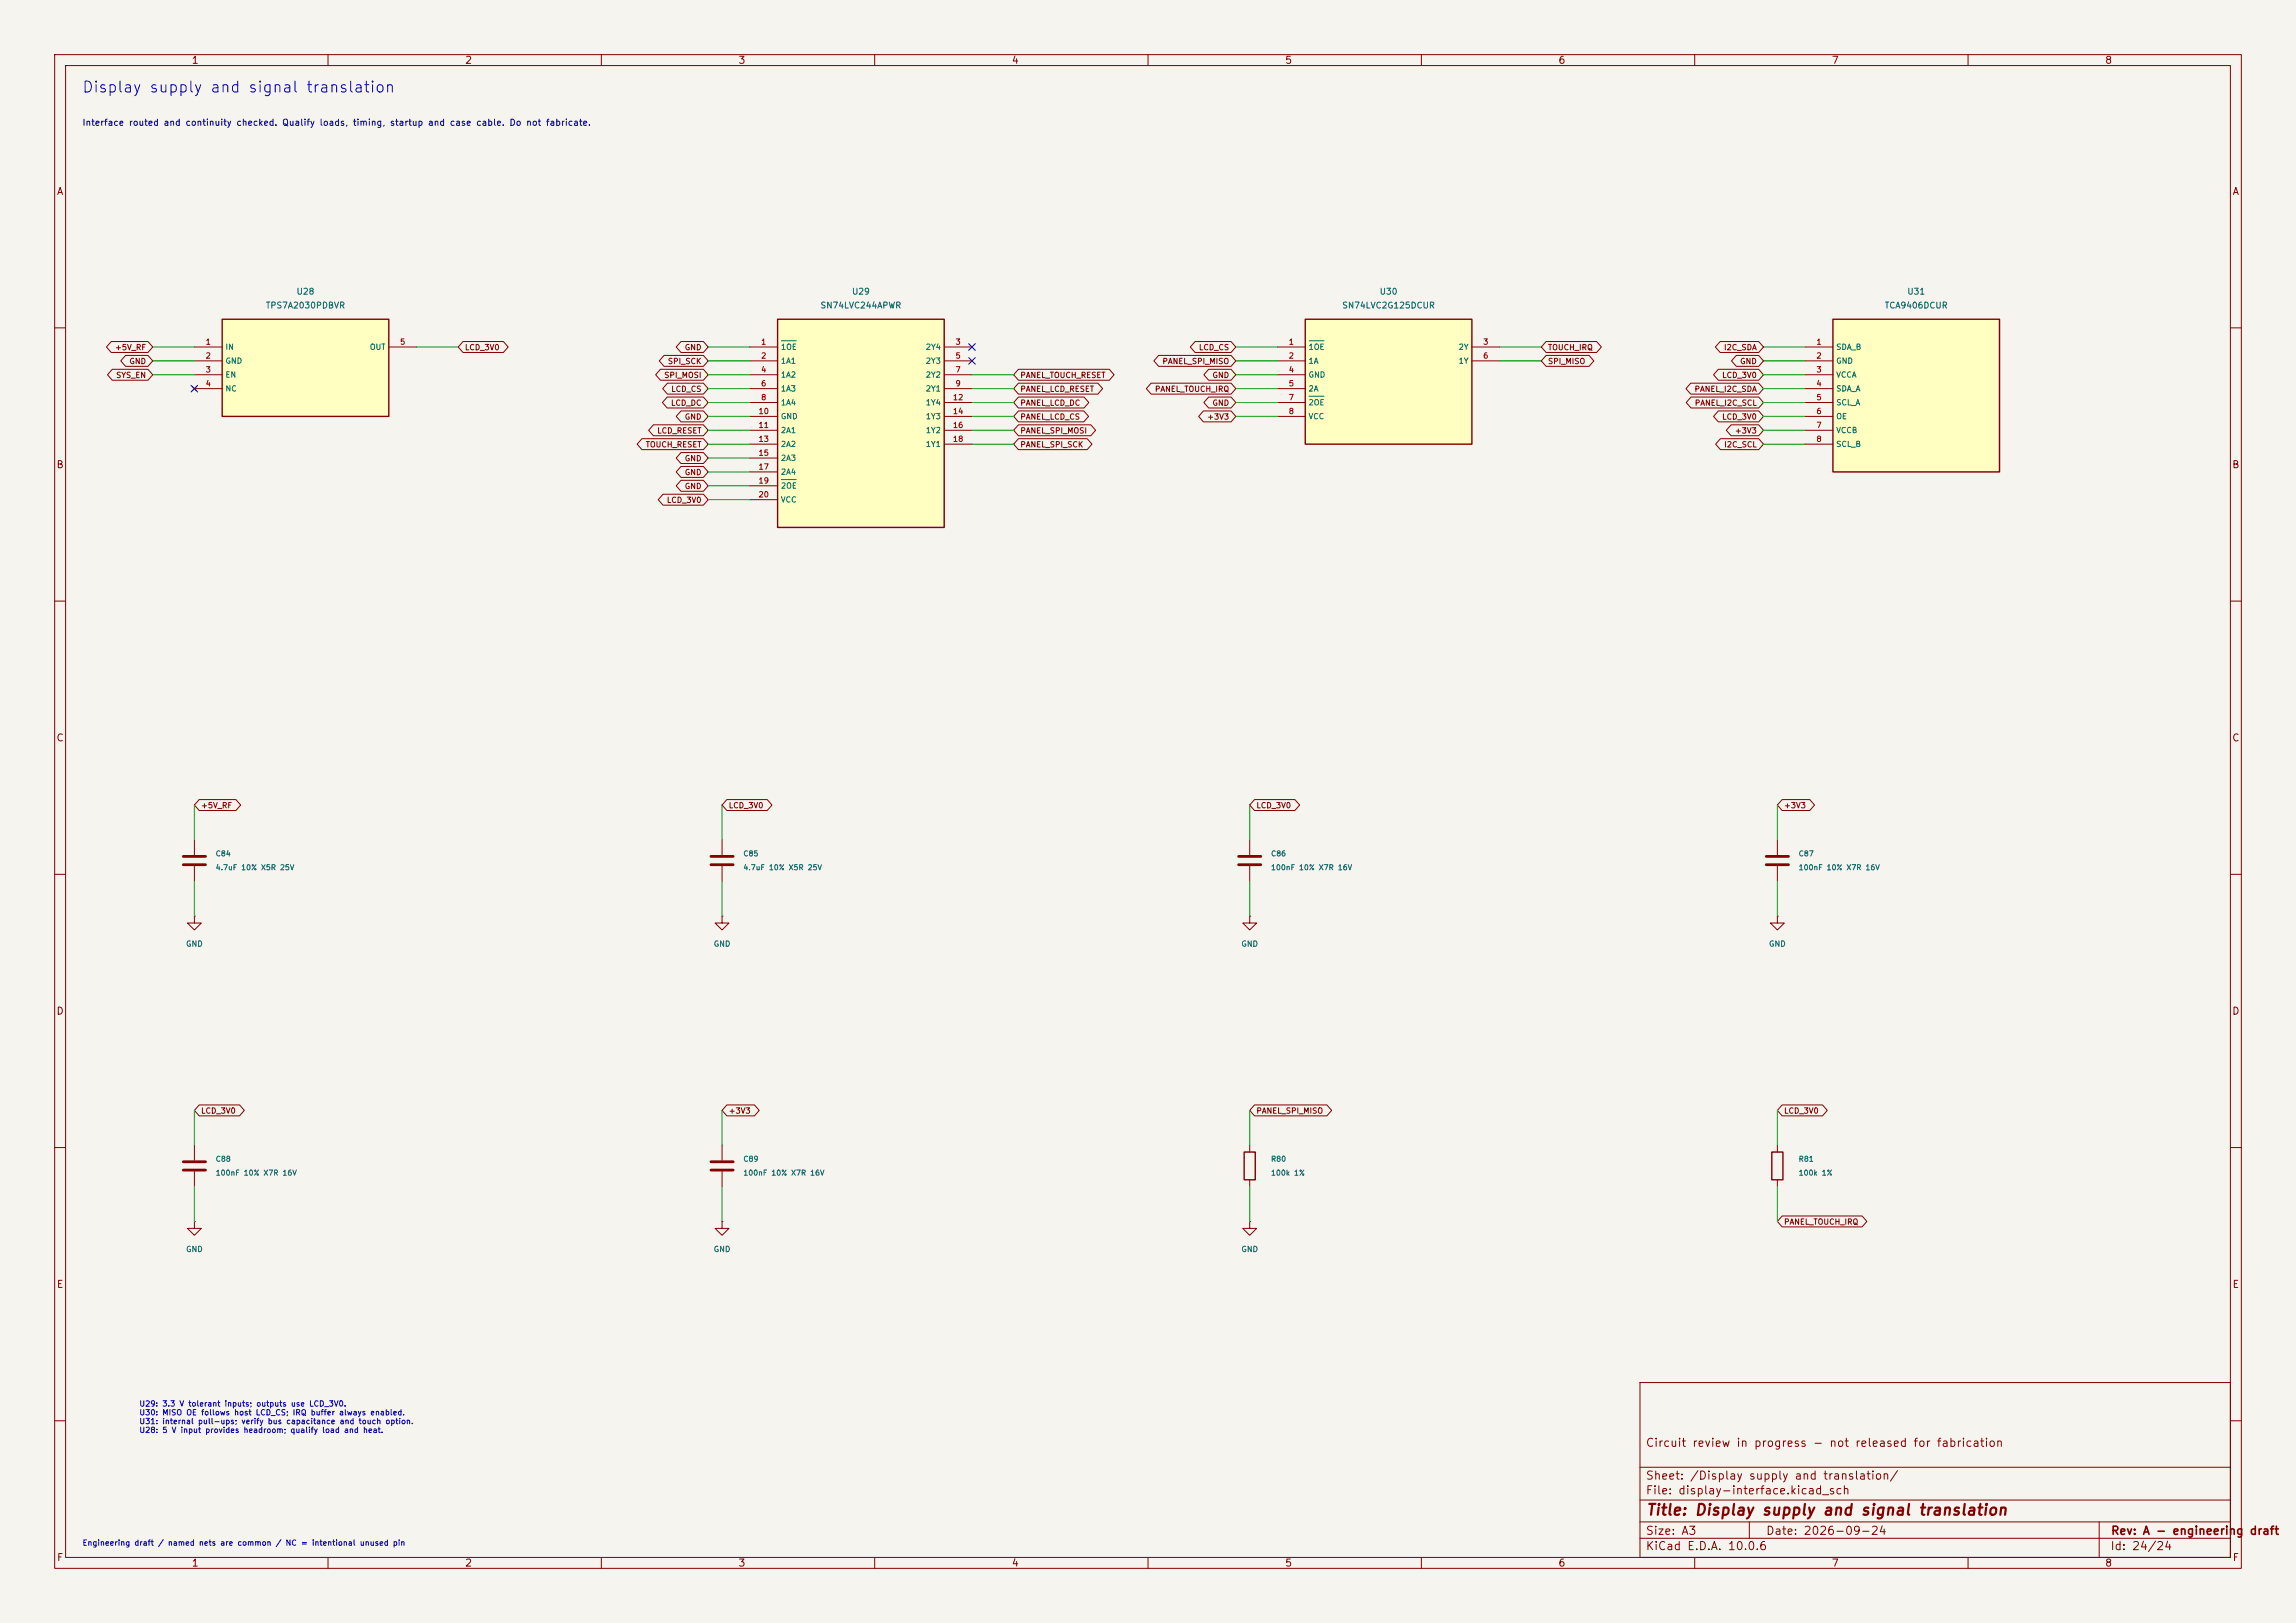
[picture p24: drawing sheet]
(kicad_sch
 (version 20250114)
 (generator "eeschema")
 (paper "A3")
 (title_block
  (title "Display supply and signal translation")
  (date "2026-09-24")
  (rev "A - engineering draft")
  (comment 1 "Circuit review in progress - not released for fabrication"))
 (lib_symbols
  (symbol "Handset:TPS7A2030PDBVR"
   (pin_names
    (offset 0.508)) (in_bom yes) (on_board yes)
   (property "Reference" "U" (at 0 0 0) (effects (font (size 1 1))))
   (property "Value" "TPS7A2030PDBVR" (at 0 0 0) (effects (font (size 1 1))))
   (symbol "TPS7A2030PDBVR_0_1"
    (rectangle (start -15.24 5.08) (end 15.24 -12.7) (stroke (width 0.254) (type default)) (fill (type background))))
   (symbol "TPS7A2030PDBVR_1_1"
    (pin power_in line (at -20.32 0.0 0) (length 5.08) (name "IN" (effects (font (size 1 1)))) (number "1" (effects (font (size 1 1)))))
    (pin power_in line (at -20.32 -2.54 0) (length 5.08) (name "GND" (effects (font (size 1 1)))) (number "2" (effects (font (size 1 1)))))
    (pin input line (at -20.32 -5.08 0) (length 5.08) (name "EN" (effects (font (size 1 1)))) (number "3" (effects (font (size 1 1)))))
    (pin no_connect line (at -20.32 -7.62 0) (length 5.08) (name "NC" (effects (font (size 1 1)))) (number "4" (effects (font (size 1 1)))))
    (pin power_out line (at 20.32 0.0 180) (length 5.08) (name "OUT" (effects (font (size 1 1)))) (number "5" (effects (font (size 1 1)))))))
  (symbol "Handset:SN74LVC244APWR"
   (pin_names
    (offset 0.508)) (in_bom yes) (on_board yes)
   (property "Reference" "U" (at 0 0 0) (effects (font (size 1 1))))
   (property "Value" "SN74LVC244APWR" (at 0 0 0) (effects (font (size 1 1))))
   (symbol "SN74LVC244APWR_0_1"
    (rectangle (start -15.24 5.08) (end 15.24 -33.02) (stroke (width 0.254) (type default)) (fill (type background))))
   (symbol "SN74LVC244APWR_1_1"
    (pin input line (at -20.32 0.0 0) (length 5.08) (name "~{1OE}" (effects (font (size 1 1)))) (number "1" (effects (font (size 1 1)))))
    (pin input line (at -20.32 -2.54 0) (length 5.08) (name "1A1" (effects (font (size 1 1)))) (number "2" (effects (font (size 1 1)))))
    (pin input line (at -20.32 -5.08 0) (length 5.08) (name "1A2" (effects (font (size 1 1)))) (number "4" (effects (font (size 1 1)))))
    (pin input line (at -20.32 -7.62 0) (length 5.08) (name "1A3" (effects (font (size 1 1)))) (number "6" (effects (font (size 1 1)))))
    (pin input line (at -20.32 -10.16 0) (length 5.08) (name "1A4" (effects (font (size 1 1)))) (number "8" (effects (font (size 1 1)))))
    (pin power_in line (at -20.32 -12.7 0) (length 5.08) (name "GND" (effects (font (size 1 1)))) (number "10" (effects (font (size 1 1)))))
    (pin input line (at -20.32 -15.24 0) (length 5.08) (name "2A1" (effects (font (size 1 1)))) (number "11" (effects (font (size 1 1)))))
    (pin input line (at -20.32 -17.78 0) (length 5.08) (name "2A2" (effects (font (size 1 1)))) (number "13" (effects (font (size 1 1)))))
    (pin input line (at -20.32 -20.32 0) (length 5.08) (name "2A3" (effects (font (size 1 1)))) (number "15" (effects (font (size 1 1)))))
    (pin input line (at -20.32 -22.86 0) (length 5.08) (name "2A4" (effects (font (size 1 1)))) (number "17" (effects (font (size 1 1)))))
    (pin input line (at -20.32 -25.4 0) (length 5.08) (name "~{2OE}" (effects (font (size 1 1)))) (number "19" (effects (font (size 1 1)))))
    (pin power_in line (at -20.32 -27.94 0) (length 5.08) (name "VCC" (effects (font (size 1 1)))) (number "20" (effects (font (size 1 1)))))
    (pin tri_state line (at 20.32 0.0 180) (length 5.08) (name "2Y4" (effects (font (size 1 1)))) (number "3" (effects (font (size 1 1)))))
    (pin tri_state line (at 20.32 -2.54 180) (length 5.08) (name "2Y3" (effects (font (size 1 1)))) (number "5" (effects (font (size 1 1)))))
    (pin tri_state line (at 20.32 -5.08 180) (length 5.08) (name "2Y2" (effects (font (size 1 1)))) (number "7" (effects (font (size 1 1)))))
    (pin tri_state line (at 20.32 -7.62 180) (length 5.08) (name "2Y1" (effects (font (size 1 1)))) (number "9" (effects (font (size 1 1)))))
    (pin tri_state line (at 20.32 -10.16 180) (length 5.08) (name "1Y4" (effects (font (size 1 1)))) (number "12" (effects (font (size 1 1)))))
    (pin tri_state line (at 20.32 -12.7 180) (length 5.08) (name "1Y3" (effects (font (size 1 1)))) (number "14" (effects (font (size 1 1)))))
    (pin tri_state line (at 20.32 -15.24 180) (length 5.08) (name "1Y2" (effects (font (size 1 1)))) (number "16" (effects (font (size 1 1)))))
    (pin tri_state line (at 20.32 -17.78 180) (length 5.08) (name "1Y1" (effects (font (size 1 1)))) (number "18" (effects (font (size 1 1)))))))
  (symbol "Handset:SN74LVC2G125DCUR"
   (pin_names
    (offset 0.508)) (in_bom yes) (on_board yes)
   (property "Reference" "U" (at 0 0 0) (effects (font (size 1 1))))
   (property "Value" "SN74LVC2G125DCUR" (at 0 0 0) (effects (font (size 1 1))))
   (symbol "SN74LVC2G125DCUR_0_1"
    (rectangle (start -15.24 5.08) (end 15.24 -17.78) (stroke (width 0.254) (type default)) (fill (type background))))
   (symbol "SN74LVC2G125DCUR_1_1"
    (pin input line (at -20.32 0.0 0) (length 5.08) (name "~{1OE}" (effects (font (size 1 1)))) (number "1" (effects (font (size 1 1)))))
    (pin input line (at -20.32 -2.54 0) (length 5.08) (name "1A" (effects (font (size 1 1)))) (number "2" (effects (font (size 1 1)))))
    (pin power_in line (at -20.32 -5.08 0) (length 5.08) (name "GND" (effects (font (size 1 1)))) (number "4" (effects (font (size 1 1)))))
    (pin input line (at -20.32 -7.62 0) (length 5.08) (name "2A" (effects (font (size 1 1)))) (number "5" (effects (font (size 1 1)))))
    (pin input line (at -20.32 -10.16 0) (length 5.08) (name "~{2OE}" (effects (font (size 1 1)))) (number "7" (effects (font (size 1 1)))))
    (pin power_in line (at -20.32 -12.7 0) (length 5.08) (name "VCC" (effects (font (size 1 1)))) (number "8" (effects (font (size 1 1)))))
    (pin tri_state line (at 20.32 0.0 180) (length 5.08) (name "2Y" (effects (font (size 1 1)))) (number "3" (effects (font (size 1 1)))))
    (pin tri_state line (at 20.32 -2.54 180) (length 5.08) (name "1Y" (effects (font (size 1 1)))) (number "6" (effects (font (size 1 1)))))))
  (symbol "Handset:TCA9406DCUR"
   (pin_names
    (offset 0.508)) (in_bom yes) (on_board yes)
   (property "Reference" "U" (at 0 0 0) (effects (font (size 1 1))))
   (property "Value" "TCA9406DCUR" (at 0 0 0) (effects (font (size 1 1))))
   (symbol "TCA9406DCUR_0_1"
    (rectangle (start -15.24 5.08) (end 15.24 -22.86) (stroke (width 0.254) (type default)) (fill (type background))))
   (symbol "TCA9406DCUR_1_1"
    (pin bidirectional line (at -20.32 0.0 0) (length 5.08) (name "SDA_B" (effects (font (size 1 1)))) (number "1" (effects (font (size 1 1)))))
    (pin power_in line (at -20.32 -2.54 0) (length 5.08) (name "GND" (effects (font (size 1 1)))) (number "2" (effects (font (size 1 1)))))
    (pin power_in line (at -20.32 -5.08 0) (length 5.08) (name "VCCA" (effects (font (size 1 1)))) (number "3" (effects (font (size 1 1)))))
    (pin bidirectional line (at -20.32 -7.62 0) (length 5.08) (name "SDA_A" (effects (font (size 1 1)))) (number "4" (effects (font (size 1 1)))))
    (pin bidirectional line (at -20.32 -10.16 0) (length 5.08) (name "SCL_A" (effects (font (size 1 1)))) (number "5" (effects (font (size 1 1)))))
    (pin input line (at -20.32 -12.7 0) (length 5.08) (name "OE" (effects (font (size 1 1)))) (number "6" (effects (font (size 1 1)))))
    (pin power_in line (at -20.32 -15.24 0) (length 5.08) (name "VCCB" (effects (font (size 1 1)))) (number "7" (effects (font (size 1 1)))))
    (pin bidirectional line (at -20.32 -17.78 0) (length 5.08) (name "SCL_B" (effects (font (size 1 1)))) (number "8" (effects (font (size 1 1)))))))
  (symbol "Device:C"
   (pin_numbers (hide yes))
   (pin_names
    (offset 0.254)) (exclude_from_sim no) (in_bom yes) (on_board yes)
   (in_pos_files yes)
   (duplicate_pin_numbers_are_jumpers no)
   (property "Reference" "C" (at 0.635 2.54 0) (show_name no) (do_not_autoplace no) (effects (font (size 1.27 1.27)) (justify left)))
   (property "Value" "C" (at 0.635 -2.54 0) (show_name no) (do_not_autoplace no) (effects (font (size 1.27 1.27)) (justify left)))
   (property "Footprint" "" (at 0.9652 -3.81 0) (show_name no) (do_not_autoplace no) (hide yes) (effects (font (size 1.27 1.27))))
   (property "Datasheet" "" (at 0 0 0) (show_name no) (do_not_autoplace no) (hide yes) (effects (font (size 1.27 1.27))))
   (property "Description" "Unpolarized capacitor" (at 0 0 0) (show_name no) (do_not_autoplace no) (hide yes) (effects (font (size 1.27 1.27))))
   (symbol "C_0_1"
    (polyline (pts (xy -2.032 0.762) (xy 2.032 0.762)) (stroke (width 0.508) (type default)) (fill (type none)))
    (polyline (pts (xy -2.032 -0.762) (xy 2.032 -0.762)) (stroke (width 0.508) (type default)) (fill (type none))))
   (symbol "C_1_1"
    (pin passive line (at 0 3.81 270) (length 2.794) (name "" (effects (font (size 1.27 1.27)))) (number "1" (effects (font (size 1.27 1.27)))))
    (pin passive line (at 0 -3.81 90) (length 2.794) (name "" (effects (font (size 1.27 1.27)))) (number "2" (effects (font (size 1.27 1.27))))))
   (embedded_fonts no))
  (symbol "power:GND"
   (power global)
   (pin_numbers (hide yes))
   (pin_names
    (offset 0) (hide yes)) (exclude_from_sim no) (in_bom yes) (on_board yes)
   (in_pos_files yes)
   (duplicate_pin_numbers_are_jumpers no)
   (property "Reference" "#PWR" (at 0 -6.35 0) (show_name no) (do_not_autoplace no) (hide yes) (effects (font (size 1.27 1.27))))
   (property "Value" "GND" (at 0 -3.81 0) (show_name no) (do_not_autoplace no) (effects (font (size 1.27 1.27))))
   (property "Footprint" "" (at 0 0 0) (show_name no) (do_not_autoplace no) (hide yes) (effects (font (size 1.27 1.27))))
   (property "Datasheet" "" (at 0 0 0) (show_name no) (do_not_autoplace no) (hide yes) (effects (font (size 1.27 1.27))))
   (property "Description" "Power symbol creates a global label with name \"GND\" , ground" (at 0 0 0) (show_name no) (do_not_autoplace no) (hide yes) (effects (font (size 1.27 1.27))))
   (symbol "GND_0_1"
    (polyline (pts (xy 0 0) (xy 0 -1.27) (xy 1.27 -1.27) (xy 0 -2.54) (xy -1.27 -1.27) (xy 0 -1.27)) (stroke (width 0) (type default)) (fill (type none))))
   (symbol "GND_1_1"
    (pin power_in line (at 0 0 270) (length 0) (name "" (effects (font (size 1.27 1.27)))) (number "1" (effects (font (size 1.27 1.27))))))
   (embedded_fonts no))
  (symbol "Device:R"
   (pin_numbers (hide yes))
   (pin_names
    (offset 0)) (exclude_from_sim no) (in_bom yes) (on_board yes)
   (in_pos_files yes)
   (duplicate_pin_numbers_are_jumpers no)
   (property "Reference" "R" (at 2.032 0 90) (show_name no) (do_not_autoplace no) (effects (font (size 1.27 1.27))))
   (property "Value" "R" (at 0 0 90) (show_name no) (do_not_autoplace no) (effects (font (size 1.27 1.27))))
   (property "Footprint" "" (at -1.778 0 90) (show_name no) (do_not_autoplace no) (hide yes) (effects (font (size 1.27 1.27))))
   (property "Datasheet" "" (at 0 0 0) (show_name no) (do_not_autoplace no) (hide yes) (effects (font (size 1.27 1.27))))
   (property "Description" "Resistor" (at 0 0 0) (show_name no) (do_not_autoplace no) (hide yes) (effects (font (size 1.27 1.27))))
   (symbol "R_0_1"
    (rectangle (start -1.016 -2.54) (end 1.016 2.54) (stroke (width 0.254) (type default)) (fill (type none))))
   (symbol "R_1_1"
    (pin passive line (at 0 3.81 270) (length 1.27) (name "" (effects (font (size 1.27 1.27)))) (number "1" (effects (font (size 1.27 1.27)))))
    (pin passive line (at 0 -3.81 90) (length 1.27) (name "" (effects (font (size 1.27 1.27)))) (number "2" (effects (font (size 1.27 1.27))))))
   (embedded_fonts no)))
 (text "Display supply and signal translation" (at 15 15 0) (effects (font (size 2 2)) (justify left top)))
 (text "Interface routed and continuity checked. Qualify loads, timing, startup and case cable. Do not fabricate." (at 15 22 0) (effects (font (size 1.15 1.15)) (justify left top)))
 (text "Engineering draft / named nets are common / NC = intentional unused pin" (at 15 282 0) (effects (font (size 1 1)) (justify left top)))
 (symbol
  (lib_id "Handset:TPS7A2030PDBVR") (at 55.88 63.5 0) (unit 1) (in_bom yes) (on_board yes) (dnp no)
  (property "Reference" "U28" (at 55.88 53.34 0) (effects (font (size 1.1 1.1))))
  (property "Value" "TPS7A2030PDBVR" (at 55.88 55.88 0) (effects (font (size 1.1 1.1))))
  (property "Footprint" "Package_TO_SOT_SMD:SOT-23-5" (at 55.88 63.5 0) (effects (font (size 1 1)) (hide yes)))
  (property "MPN" "TPS7A2030PDBVR" (at 55.88 63.5 0) (effects (font (size 1 1)) (hide yes))))
 (symbol
  (lib_id "Handset:SN74LVC244APWR") (at 157.48 63.5 0) (unit 1) (in_bom yes) (on_board yes) (dnp no)
  (property "Reference" "U29" (at 157.48 53.34 0) (effects (font (size 1.1 1.1))))
  (property "Value" "SN74LVC244APWR" (at 157.48 55.88 0) (effects (font (size 1.1 1.1))))
  (property "Footprint" "Package_SO:TSSOP-20_4.4x6.5mm_P0.65mm" (at 157.48 63.5 0) (effects (font (size 1 1)) (hide yes)))
  (property "MPN" "SN74LVC244APWR" (at 157.48 63.5 0) (effects (font (size 1 1)) (hide yes))))
 (symbol
  (lib_id "Handset:SN74LVC2G125DCUR") (at 254 63.5 0) (unit 1) (in_bom yes) (on_board yes) (dnp no)
  (property "Reference" "U30" (at 254 53.34 0) (effects (font (size 1.1 1.1))))
  (property "Value" "SN74LVC2G125DCUR" (at 254 55.88 0) (effects (font (size 1.1 1.1))))
  (property "Footprint" "Package_SO:VSSOP-8_2.3x2mm_P0.5mm" (at 254 63.5 0) (effects (font (size 1 1)) (hide yes)))
  (property "MPN" "SN74LVC2G125DCUR" (at 254 63.5 0) (effects (font (size 1 1)) (hide yes))))
 (symbol
  (lib_id "Handset:TCA9406DCUR") (at 350.52 63.5 0) (unit 1) (in_bom yes) (on_board yes) (dnp no)
  (property "Reference" "U31" (at 350.52 53.34 0) (effects (font (size 1.1 1.1))))
  (property "Value" "TCA9406DCUR" (at 350.52 55.88 0) (effects (font (size 1.1 1.1))))
  (property "Footprint" "Package_SO:VSSOP-8_2.3x2mm_P0.5mm" (at 350.52 63.5 0) (effects (font (size 1 1)) (hide yes)))
  (property "MPN" "TCA9406DCUR" (at 350.52 63.5 0) (effects (font (size 1 1)) (hide yes))))
 (symbol
  (lib_id "Device:C") (at 35.56 157.48 0) (unit 1) (in_bom yes) (on_board yes) (dnp no)
  (property "Reference" "C84" (at 39.370000000000005 156.20999999999998 0) (effects (font (size 0.95 0.95)) (justify left)))
  (property "Value" "4.7uF 10% X5R 25V" (at 39.370000000000005 158.75 0) (effects (font (size 0.95 0.95)) (justify left)))
  (property "Footprint" "Capacitor_SMD:C_0603_1608Metric" (at 35.56 157.48 0) (effects (font (size 1 1)) (hide yes)))
  (property "MPN" "GRM188R61E475KE11D" (at 35.56 157.48 0) (effects (font (size 1 1)) (hide yes))))
 (wire (pts (xy 35.5600 153.6700) (xy 35.5600 147.3200)) (stroke (width 0) (type default)))
 (wire (pts (xy 35.5600 161.2900) (xy 35.5600 167.6400)) (stroke (width 0) (type default)))
 (global_label "+5V_RF"
  (shape bidirectional) (at 35.56 147.32 0) (effects (font (size 1 1)) (justify left)))
 (symbol
  (lib_id "power:GND") (at 35.56 167.64 0) (unit 1) (in_bom yes) (on_board yes) (dnp no)
  (property "Reference" "#PWR24006" (at 35.56 167.64 0) (effects (font (size 1 1)) (hide yes)))
  (property "Value" "GND" (at 35.56 172.72 0) (effects (font (size 1 1)))) (pin "1"))
 (symbol
  (lib_id "Device:C") (at 132.07999999999998 157.48 0) (unit 1) (in_bom yes) (on_board yes) (dnp no)
  (property "Reference" "C85" (at 135.89 156.20999999999998 0) (effects (font (size 0.95 0.95)) (justify left)))
  (property "Value" "4.7uF 10% X5R 25V" (at 135.89 158.75 0) (effects (font (size 0.95 0.95)) (justify left)))
  (property "Footprint" "Capacitor_SMD:C_0603_1608Metric" (at 132.07999999999998 157.48 0) (effects (font (size 1 1)) (hide yes)))
  (property "MPN" "GRM188R61E475KE11D" (at 132.07999999999998 157.48 0) (effects (font (size 1 1)) (hide yes))))
 (wire (pts (xy 132.0800 153.6700) (xy 132.0800 147.3200)) (stroke (width 0) (type default)))
 (wire (pts (xy 132.0800 161.2900) (xy 132.0800 167.6400)) (stroke (width 0) (type default)))
 (global_label "LCD_3V0"
  (shape bidirectional) (at 132.07999999999998 147.32 0) (effects (font (size 1 1)) (justify left)))
 (symbol
  (lib_id "power:GND") (at 132.07999999999998 167.64 0) (unit 1) (in_bom yes) (on_board yes) (dnp no)
  (property "Reference" "#PWR24011" (at 132.07999999999998 167.64 0) (effects (font (size 1 1)) (hide yes)))
  (property "Value" "GND" (at 132.07999999999998 172.72 0) (effects (font (size 1 1)))) (pin "1"))
 (symbol
  (lib_id "Device:C") (at 228.6 157.48 0) (unit 1) (in_bom yes) (on_board yes) (dnp no)
  (property "Reference" "C86" (at 232.41 156.20999999999998 0) (effects (font (size 0.95 0.95)) (justify left)))
  (property "Value" "100nF 10% X7R 16V" (at 232.41 158.75 0) (effects (font (size 0.95 0.95)) (justify left)))
  (property "Footprint" "Capacitor_SMD:C_0402_1005Metric" (at 228.6 157.48 0) (effects (font (size 1 1)) (hide yes)))
  (property "MPN" "GRM155R71C104KA88D" (at 228.6 157.48 0) (effects (font (size 1 1)) (hide yes))))
 (wire (pts (xy 228.6000 153.6700) (xy 228.6000 147.3200)) (stroke (width 0) (type default)))
 (wire (pts (xy 228.6000 161.2900) (xy 228.6000 167.6400)) (stroke (width 0) (type default)))
 (global_label "LCD_3V0"
  (shape bidirectional) (at 228.6 147.32 0) (effects (font (size 1 1)) (justify left)))
 (symbol
  (lib_id "power:GND") (at 228.6 167.64 0) (unit 1) (in_bom yes) (on_board yes) (dnp no)
  (property "Reference" "#PWR24016" (at 228.6 167.64 0) (effects (font (size 1 1)) (hide yes)))
  (property "Value" "GND" (at 228.6 172.72 0) (effects (font (size 1 1)))) (pin "1"))
 (symbol
  (lib_id "Device:C") (at 325.12 157.48 0) (unit 1) (in_bom yes) (on_board yes) (dnp no)
  (property "Reference" "C87" (at 328.93 156.20999999999998 0) (effects (font (size 0.95 0.95)) (justify left)))
  (property "Value" "100nF 10% X7R 16V" (at 328.93 158.75 0) (effects (font (size 0.95 0.95)) (justify left)))
  (property "Footprint" "Capacitor_SMD:C_0402_1005Metric" (at 325.12 157.48 0) (effects (font (size 1 1)) (hide yes)))
  (property "MPN" "GRM155R71C104KA88D" (at 325.12 157.48 0) (effects (font (size 1 1)) (hide yes))))
 (wire (pts (xy 325.1200 153.6700) (xy 325.1200 147.3200)) (stroke (width 0) (type default)))
 (wire (pts (xy 325.1200 161.2900) (xy 325.1200 167.6400)) (stroke (width 0) (type default)))
 (global_label "+3V3"
  (shape bidirectional) (at 325.12 147.32 0) (effects (font (size 1 1)) (justify left)))
 (symbol
  (lib_id "power:GND") (at 325.12 167.64 0) (unit 1) (in_bom yes) (on_board yes) (dnp no)
  (property "Reference" "#PWR24021" (at 325.12 167.64 0) (effects (font (size 1 1)) (hide yes)))
  (property "Value" "GND" (at 325.12 172.72 0) (effects (font (size 1 1)))) (pin "1"))
 (symbol
  (lib_id "Device:C") (at 35.56 213.35999999999999 0) (unit 1) (in_bom yes) (on_board yes) (dnp no)
  (property "Reference" "C88" (at 39.370000000000005 212.08999999999997 0) (effects (font (size 0.95 0.95)) (justify left)))
  (property "Value" "100nF 10% X7R 16V" (at 39.370000000000005 214.63 0) (effects (font (size 0.95 0.95)) (justify left)))
  (property "Footprint" "Capacitor_SMD:C_0402_1005Metric" (at 35.56 213.35999999999999 0) (effects (font (size 1 1)) (hide yes)))
  (property "MPN" "GRM155R71C104KA88D" (at 35.56 213.35999999999999 0) (effects (font (size 1 1)) (hide yes))))
 (wire (pts (xy 35.5600 209.5500) (xy 35.5600 203.2000)) (stroke (width 0) (type default)))
 (wire (pts (xy 35.5600 217.1700) (xy 35.5600 223.5200)) (stroke (width 0) (type default)))
 (global_label "LCD_3V0"
  (shape bidirectional) (at 35.56 203.2 0) (effects (font (size 1 1)) (justify left)))
 (symbol
  (lib_id "power:GND") (at 35.56 223.51999999999998 0) (unit 1) (in_bom yes) (on_board yes) (dnp no)
  (property "Reference" "#PWR24026" (at 35.56 223.51999999999998 0) (effects (font (size 1 1)) (hide yes)))
  (property "Value" "GND" (at 35.56 228.6 0) (effects (font (size 1 1)))) (pin "1"))
 (symbol
  (lib_id "Device:C") (at 132.07999999999998 213.35999999999999 0) (unit 1) (in_bom yes) (on_board yes) (dnp no)
  (property "Reference" "C89" (at 135.89 212.08999999999997 0) (effects (font (size 0.95 0.95)) (justify left)))
  (property "Value" "100nF 10% X7R 16V" (at 135.89 214.63 0) (effects (font (size 0.95 0.95)) (justify left)))
  (property "Footprint" "Capacitor_SMD:C_0402_1005Metric" (at 132.07999999999998 213.35999999999999 0) (effects (font (size 1 1)) (hide yes)))
  (property "MPN" "GRM155R71C104KA88D" (at 132.07999999999998 213.35999999999999 0) (effects (font (size 1 1)) (hide yes))))
 (wire (pts (xy 132.0800 209.5500) (xy 132.0800 203.2000)) (stroke (width 0) (type default)))
 (wire (pts (xy 132.0800 217.1700) (xy 132.0800 223.5200)) (stroke (width 0) (type default)))
 (global_label "+3V3"
  (shape bidirectional) (at 132.07999999999998 203.2 0) (effects (font (size 1 1)) (justify left)))
 (symbol
  (lib_id "power:GND") (at 132.07999999999998 223.51999999999998 0) (unit 1) (in_bom yes) (on_board yes) (dnp no)
  (property "Reference" "#PWR24031" (at 132.07999999999998 223.51999999999998 0) (effects (font (size 1 1)) (hide yes)))
  (property "Value" "GND" (at 132.07999999999998 228.6 0) (effects (font (size 1 1)))) (pin "1"))
 (symbol
  (lib_id "Device:R") (at 228.6 213.35999999999999 0) (unit 1) (in_bom yes) (on_board yes) (dnp no)
  (property "Reference" "R80" (at 232.41 212.08999999999997 0) (effects (font (size 0.95 0.95)) (justify left)))
  (property "Value" "100k 1%" (at 232.41 214.63 0) (effects (font (size 0.95 0.95)) (justify left)))
  (property "Footprint" "Resistor_SMD:R_0402_1005Metric" (at 228.6 213.35999999999999 0) (effects (font (size 1 1)) (hide yes)))
  (property "MPN" "RC0402FR-07100KL" (at 228.6 213.35999999999999 0) (effects (font (size 1 1)) (hide yes))))
 (wire (pts (xy 228.6000 209.5500) (xy 228.6000 203.2000)) (stroke (width 0) (type default)))
 (wire (pts (xy 228.6000 217.1700) (xy 228.6000 223.5200)) (stroke (width 0) (type default)))
 (global_label "PANEL_SPI_MISO"
  (shape bidirectional) (at 228.6 203.2 0) (effects (font (size 1 1)) (justify left)))
 (symbol
  (lib_id "power:GND") (at 228.6 223.51999999999998 0) (unit 1) (in_bom yes) (on_board yes) (dnp no)
  (property "Reference" "#PWR24036" (at 228.6 223.51999999999998 0) (effects (font (size 1 1)) (hide yes)))
  (property "Value" "GND" (at 228.6 228.6 0) (effects (font (size 1 1)))) (pin "1"))
 (symbol
  (lib_id "Device:R") (at 325.12 213.35999999999999 0) (unit 1) (in_bom yes) (on_board yes) (dnp no)
  (property "Reference" "R81" (at 328.93 212.08999999999997 0) (effects (font (size 0.95 0.95)) (justify left)))
  (property "Value" "100k 1%" (at 328.93 214.63 0) (effects (font (size 0.95 0.95)) (justify left)))
  (property "Footprint" "Resistor_SMD:R_0402_1005Metric" (at 325.12 213.35999999999999 0) (effects (font (size 1 1)) (hide yes)))
  (property "MPN" "RC0402FR-07100KL" (at 325.12 213.35999999999999 0) (effects (font (size 1 1)) (hide yes))))
 (wire (pts (xy 325.1200 209.5500) (xy 325.1200 203.2000)) (stroke (width 0) (type default)))
 (wire (pts (xy 325.1200 217.1700) (xy 325.1200 223.5200)) (stroke (width 0) (type default)))
 (global_label "LCD_3V0"
  (shape bidirectional) (at 325.12 203.2 0) (effects (font (size 1 1)) (justify left)))
 (global_label "PANEL_TOUCH_IRQ"
  (shape bidirectional) (at 325.12 223.51999999999998 0) (effects (font (size 1 1)) (justify left)))
 (text "U29: 3.3 V tolerant inputs; outputs use LCD_3V0.\nU30: MISO OE follows host LCD_CS; IRQ buffer always enabled.\nU31: internal pull-ups; verify bus capacitance and touch option.\nU28: 5 V input provides headroom; qualify load and heat." (at 25.4 256.54 0) (effects (font (size 1 1)) (justify left top)))
 (wire (pts (xy 35.5600 63.5000) (xy 27.9400 63.5000)) (stroke (width 0) (type default)))
 (global_label "+5V_RF"
  (shape bidirectional) (at 27.94 63.5 0.0) (effects (font (size 1 1)) (justify right)))
 (wire (pts (xy 35.5600 66.0400) (xy 27.9400 66.0400)) (stroke (width 0) (type default)))
 (wire (pts (xy 35.5600 68.5800) (xy 27.9400 68.5800)) (stroke (width 0) (type default)))
 (global_label "SYS_EN"
  (shape bidirectional) (at 27.94 68.58 0.0) (effects (font (size 1 1)) (justify right)))
 (no_connect (at 35.56 71.12))
 (wire (pts (xy 76.2000 63.5000) (xy 83.8200 63.5000)) (stroke (width 0) (type default)))
 (global_label "LCD_3V0"
  (shape bidirectional) (at 83.82 63.5 180.0) (effects (font (size 1 1)) (justify left)))
 (wire (pts (xy 137.1600 63.5000) (xy 129.5400 63.5000)) (stroke (width 0) (type default)))
 (wire (pts (xy 137.1600 66.0400) (xy 129.5400 66.0400)) (stroke (width 0) (type default)))
 (global_label "SPI_SCK"
  (shape bidirectional) (at 129.54 66.04 0.0) (effects (font (size 1 1)) (justify right)))
 (wire (pts (xy 137.1600 68.5800) (xy 129.5400 68.5800)) (stroke (width 0) (type default)))
 (global_label "SPI_MOSI"
  (shape bidirectional) (at 129.54 68.58 0.0) (effects (font (size 1 1)) (justify right)))
 (wire (pts (xy 137.1600 71.1200) (xy 129.5400 71.1200)) (stroke (width 0) (type default)))
 (global_label "LCD_CS"
  (shape bidirectional) (at 129.54 71.12 0.0) (effects (font (size 1 1)) (justify right)))
 (wire (pts (xy 137.1600 73.6600) (xy 129.5400 73.6600)) (stroke (width 0) (type default)))
 (global_label "LCD_DC"
  (shape bidirectional) (at 129.54 73.66 0.0) (effects (font (size 1 1)) (justify right)))
 (wire (pts (xy 137.1600 76.2000) (xy 129.5400 76.2000)) (stroke (width 0) (type default)))
 (wire (pts (xy 137.1600 78.7400) (xy 129.5400 78.7400)) (stroke (width 0) (type default)))
 (global_label "LCD_RESET"
  (shape bidirectional) (at 129.54 78.74 0.0) (effects (font (size 1 1)) (justify right)))
 (wire (pts (xy 137.1600 81.2800) (xy 129.5400 81.2800)) (stroke (width 0) (type default)))
 (global_label "TOUCH_RESET"
  (shape bidirectional) (at 129.54 81.28 0.0) (effects (font (size 1 1)) (justify right)))
 (wire (pts (xy 137.1600 83.8200) (xy 129.5400 83.8200)) (stroke (width 0) (type default)))
 (wire (pts (xy 137.1600 86.3600) (xy 129.5400 86.3600)) (stroke (width 0) (type default)))
 (wire (pts (xy 137.1600 88.9000) (xy 129.5400 88.9000)) (stroke (width 0) (type default)))
 (wire (pts (xy 137.1600 91.4400) (xy 129.5400 91.4400)) (stroke (width 0) (type default)))
 (global_label "LCD_3V0"
  (shape bidirectional) (at 129.54 91.44 0.0) (effects (font (size 1 1)) (justify right)))
 (no_connect (at 177.8 63.5))
 (no_connect (at 177.8 66.04))
 (wire (pts (xy 177.8000 68.5800) (xy 185.4200 68.5800)) (stroke (width 0) (type default)))
 (global_label "PANEL_TOUCH_RESET"
  (shape bidirectional) (at 185.42 68.58 180.0) (effects (font (size 1 1)) (justify left)))
 (wire (pts (xy 177.8000 71.1200) (xy 185.4200 71.1200)) (stroke (width 0) (type default)))
 (global_label "PANEL_LCD_RESET"
  (shape bidirectional) (at 185.42 71.12 180.0) (effects (font (size 1 1)) (justify left)))
 (wire (pts (xy 177.8000 73.6600) (xy 185.4200 73.6600)) (stroke (width 0) (type default)))
 (global_label "PANEL_LCD_DC"
  (shape bidirectional) (at 185.42 73.66 180.0) (effects (font (size 1 1)) (justify left)))
 (wire (pts (xy 177.8000 76.2000) (xy 185.4200 76.2000)) (stroke (width 0) (type default)))
 (global_label "PANEL_LCD_CS"
  (shape bidirectional) (at 185.42 76.2 180.0) (effects (font (size 1 1)) (justify left)))
 (wire (pts (xy 177.8000 78.7400) (xy 185.4200 78.7400)) (stroke (width 0) (type default)))
 (global_label "PANEL_SPI_MOSI"
  (shape bidirectional) (at 185.42 78.74 180.0) (effects (font (size 1 1)) (justify left)))
 (wire (pts (xy 177.8000 81.2800) (xy 185.4200 81.2800)) (stroke (width 0) (type default)))
 (global_label "PANEL_SPI_SCK"
  (shape bidirectional) (at 185.42 81.28 180.0) (effects (font (size 1 1)) (justify left)))
 (wire (pts (xy 233.6800 63.5000) (xy 226.0600 63.5000)) (stroke (width 0) (type default)))
 (global_label "LCD_CS"
  (shape bidirectional) (at 226.06 63.5 0.0) (effects (font (size 1 1)) (justify right)))
 (wire (pts (xy 233.6800 66.0400) (xy 226.0600 66.0400)) (stroke (width 0) (type default)))
 (global_label "PANEL_SPI_MISO"
  (shape bidirectional) (at 226.06 66.04 0.0) (effects (font (size 1 1)) (justify right)))
 (wire (pts (xy 233.6800 68.5800) (xy 226.0600 68.5800)) (stroke (width 0) (type default)))
 (wire (pts (xy 233.6800 71.1200) (xy 226.0600 71.1200)) (stroke (width 0) (type default)))
 (global_label "PANEL_TOUCH_IRQ"
  (shape bidirectional) (at 226.06 71.12 0.0) (effects (font (size 1 1)) (justify right)))
 (wire (pts (xy 233.6800 73.6600) (xy 226.0600 73.6600)) (stroke (width 0) (type default)))
 (wire (pts (xy 233.6800 76.2000) (xy 226.0600 76.2000)) (stroke (width 0) (type default)))
 (global_label "+3V3"
  (shape bidirectional) (at 226.06 76.2 0.0) (effects (font (size 1 1)) (justify right)))
 (wire (pts (xy 274.3200 63.5000) (xy 281.9400 63.5000)) (stroke (width 0) (type default)))
 (global_label "TOUCH_IRQ"
  (shape bidirectional) (at 281.94 63.5 180.0) (effects (font (size 1 1)) (justify left)))
 (wire (pts (xy 274.3200 66.0400) (xy 281.9400 66.0400)) (stroke (width 0) (type default)))
 (global_label "SPI_MISO"
  (shape bidirectional) (at 281.94 66.04 180.0) (effects (font (size 1 1)) (justify left)))
 (wire (pts (xy 330.2000 63.5000) (xy 322.5800 63.5000)) (stroke (width 0) (type default)))
 (global_label "I2C_SDA"
  (shape bidirectional) (at 322.58 63.5 0.0) (effects (font (size 1 1)) (justify right)))
 (wire (pts (xy 330.2000 66.0400) (xy 322.5800 66.0400)) (stroke (width 0) (type default)))
 (wire (pts (xy 330.2000 68.5800) (xy 322.5800 68.5800)) (stroke (width 0) (type default)))
 (global_label "LCD_3V0"
  (shape bidirectional) (at 322.58 68.58 0.0) (effects (font (size 1 1)) (justify right)))
 (wire (pts (xy 330.2000 71.1200) (xy 322.5800 71.1200)) (stroke (width 0) (type default)))
 (global_label "PANEL_I2C_SDA"
  (shape bidirectional) (at 322.58 71.12 0.0) (effects (font (size 1 1)) (justify right)))
 (wire (pts (xy 330.2000 73.6600) (xy 322.5800 73.6600)) (stroke (width 0) (type default)))
 (global_label "PANEL_I2C_SCL"
  (shape bidirectional) (at 322.58 73.66 0.0) (effects (font (size 1 1)) (justify right)))
 (wire (pts (xy 330.2000 76.2000) (xy 322.5800 76.2000)) (stroke (width 0) (type default)))
 (global_label "LCD_3V0"
  (shape bidirectional) (at 322.58 76.2 0.0) (effects (font (size 1 1)) (justify right)))
 (wire (pts (xy 330.2000 78.7400) (xy 322.5800 78.7400)) (stroke (width 0) (type default)))
 (global_label "+3V3"
  (shape bidirectional) (at 322.58 78.74 0.0) (effects (font (size 1 1)) (justify right)))
 (wire (pts (xy 330.2000 81.2800) (xy 322.5800 81.2800)) (stroke (width 0) (type default)))
 (global_label "I2C_SCL"
  (shape bidirectional) (at 322.58 81.28 0.0) (effects (font (size 1 1)) (justify right)))
 (global_label "GND"
  (shape bidirectional) (at 27.94 66.04 0) (effects (font (size 1 1)) (justify right)))
 (global_label "GND"
  (shape bidirectional) (at 129.54 63.5 0) (effects (font (size 1 1)) (justify right)))
 (global_label "GND"
  (shape bidirectional) (at 129.54 76.2 0) (effects (font (size 1 1)) (justify right)))
 (global_label "GND"
  (shape bidirectional) (at 129.54 83.82 0) (effects (font (size 1 1)) (justify right)))
 (global_label "GND"
  (shape bidirectional) (at 129.54 86.36 0) (effects (font (size 1 1)) (justify right)))
 (global_label "GND"
  (shape bidirectional) (at 129.54 88.9 0) (effects (font (size 1 1)) (justify right)))
 (global_label "GND"
  (shape bidirectional) (at 226.06 68.58 0) (effects (font (size 1 1)) (justify right)))
 (global_label "GND"
  (shape bidirectional) (at 226.06 73.66 0) (effects (font (size 1 1)) (justify right)))
 (global_label "GND"
  (shape bidirectional) (at 322.58 66.04 0) (effects (font (size 1 1)) (justify right))))
